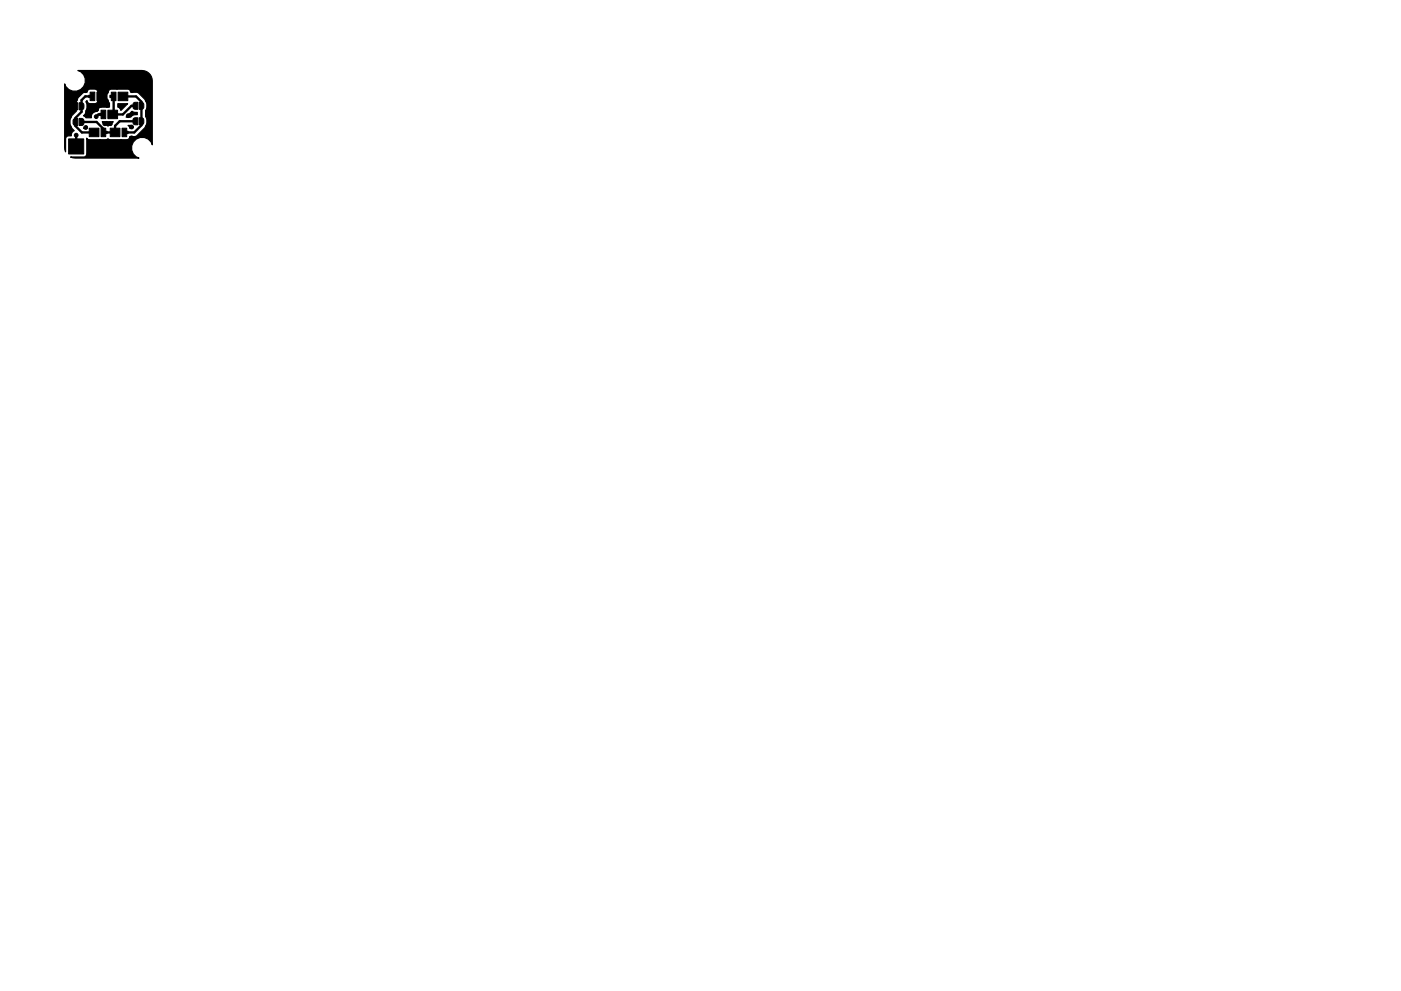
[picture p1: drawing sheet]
<svg xmlns="http://www.w3.org/2000/svg" width="297mm" height="210mm" viewBox="0 0 297 210" stroke-linecap="round" stroke-linejoin="round" font-family="sans-serif">
<g fill="#000" stroke="#000" stroke-width=".21">
<path d="M19.1 19.5h1v1.8h-1zM20.5 19.5h2.1v1.8h-2.1zM23.6 19.6h1v1.8h-1zM25 19.6h2.1v1.8h-2.1zM28 15.9h3.2v3.2h-3.2zM14.6 29.5h3.2v3.2h-3.2zM15.7 21.9l.8-.1v1.5h-.6l-.3-.2-.1-.8zM15.6 25.3l.9-.2v1.5h-.6l-.3-.2-.1-.8zM16.8 21.8h.6l.3 .3 .1 .8-.3 .4h-.7zM16.8 25.1h.6l.3 .3 .1 .8-.3 .4h-.7zM18.9 27.2h2.1v1.8h-2.1zM18.8 20.2h.3v.5h-.3z"/>
<path d="M21.4 23.4h1v1.8h-1zM21.1 24h.3v.5h-.3zM22.4 27.8h.3v.5h-.3zM21.4 27.2h1v1.8h-1zM23.4 27.2h2v1.8h-2zM23.3 20.2h.3v.5h-.3zM22.9 23.4h2v1.8h-2zM25.9 27.2h1v1.8h-1zM26.9 27.8h.3v.5h-.3zM28.3 21.9l.9-.2v1.5h-.6l-.3-.2-.1-.8zM28.3 25.1l.9-.1v1.5h-.6l-.3-.3-.1-.7zM29.5 21.7h.6l.3 .3 .1 .8-.3 .4h-.7z"/>
<path d="M29.5 25h.6l.3 .3 .1 .8-.3 .3-.7 .1z"/>
<circle cx="18.1" cy="19.2" r=".4"/>
<circle cx="19.1" cy="18.2" r=".4"/>
<circle cx="20.7" cy="18.2" r=".4"/>
<circle cx="22.4" cy="18.2" r=".4"/>
<circle cx="23.5" cy="18.2" r=".4"/>
<circle cx="25.2" cy="18.2" r=".4"/>
<circle cx="26.9" cy="18.2" r=".4"/>
<circle cx="28" cy="19.2" r=".4"/>
<circle cx="16.2" cy="28.7" r=".4"/>
<circle cx="18.2" cy="27.1" r=".4"/>
<circle cx="19.2" cy="30.2" r=".4"/>
<circle cx="19.2" cy="22.6" r=".4"/>
<circle cx="20.4" cy="24.7" r=".4"/>
<circle cx="20.5" cy="23.3" r=".4"/>
<circle cx="20.7" cy="30.2" r=".4"/>
<circle cx="21.3" cy="22.3" r=".4"/>
<circle cx="22.2" cy="26.2" r=".4"/>
<circle cx="22.3" cy="30.2" r=".4"/>
<circle cx="22.8" cy="22.3" r=".4"/>
<circle cx="23.4" cy="30.2" r=".4"/>
<circle cx="23.4" cy="26.2" r=".4"/>
<circle cx="25.2" cy="30.2" r=".4"/>
<circle cx="25.7" cy="22.6" r=".4"/>
<circle cx="27" cy="30.2" r=".4"/>
<circle cx="27.2" cy="24.5" r=".4"/>
<circle cx="27.9" cy="29.2" r=".4"/>
<circle cx="27.9" cy="26.9" r=".4"/>
</g>
<path d="M16 20v2.5M27.5 17.5h2.1M16.2 28.7v2.4M19.6 20.4h-1.5l-.8 .8v2.5l-1.3 1.3v1.7l1.4 1.4h2.5M21.9 24.3h-1l-.5 .4M24.1 20.5v3.6l-.2 .2h2.1l1.9-1.9h.8M26.1 20.5h2.7l1.2 1.1v5l-1.5 1.5h-2.1M28.7 25.7h-3.3l-1 1v1.4h-2.5v-.8l-1.4-1.4h-3.2" fill="none" stroke="#000" stroke-width=".5"/>
<path d="M23.4 20.5h.7" fill="none" stroke="#000" stroke-width=".25"/>
<path d="M16.5 15h13.6a2.2 2.2 0 0 1 2.2 2.2v13.5a2.25 2.25 0 0 0-3.8-.9 2.25 2.25 0 0 0 1 3.7h-13.6l-.9-.2h2.8a.65 .65 0 0 0 .6-.6v-3.4l.5 .3h2.3a2.02 2.02 0 0 0 1.7-.1l.5 .1h2.3a2.02 2.02 0 0 0 1.6-.1l.2-.5h1l.6-.3 1.5-1.5 .5-1.2v-.8l-.2-.4v-1.4l.2-.4v-.9l-.3-.8-1.6-1.7h-1.5a.65 .65 0 0 0-.6-.7l-2.3 .1a2.02 2.02 0 0 0-1.7 .1l-.1 .5a1.42 1.42 0 0 0 0 1.8l.2 .5v.8l-.6 .1a2.02 2.02 0 0 0-1.6 .1l-.2 .5-.6 .3a1.05 1.05 0 0 0-.8 1.3h-1.2l-.5-.4 .4-.5 .3-1v-1l-.2-.5 .3-.3a.65 .65 0 0 0 .6 .7h1a.65 .65 0 0 0 .6-.7v-1.8a.65 .65 0 0 0-.6-.6h-1a.65 .65 0 0 0-.6 .7h-.8l-1.2 1.3-.4 .9 .1 1.8-.8 .8-.5 .8v1.3l.5 .9 .3 .3a.98 .98 0 0 0-.6 1.1h-.5a.65 .65 0 0 0-.7 .7v2.7l-.2-.9v-13.5a2.25 2.25 0 0 0 3.8 .9 2.25 2.25 0 0 0-1-3.7zM17.7 27.2l.7-.4-.1 .4zM21.7 25.8h2.3l-.4 .6a.77 .77 0 0 1-1.2 .2zM25 22h2.1l-1.5 1.4a.63 .63 0 0 0-.6-.7zM27.1 26.6h.6l.6 .4-.2 .2h-.6zM26.7 24.8l1.3-1.2 .4 .2h.7v.5l-.8 .1-.6 .4z" fill="#000" stroke="#000" stroke-width=".25"/>
</svg>
